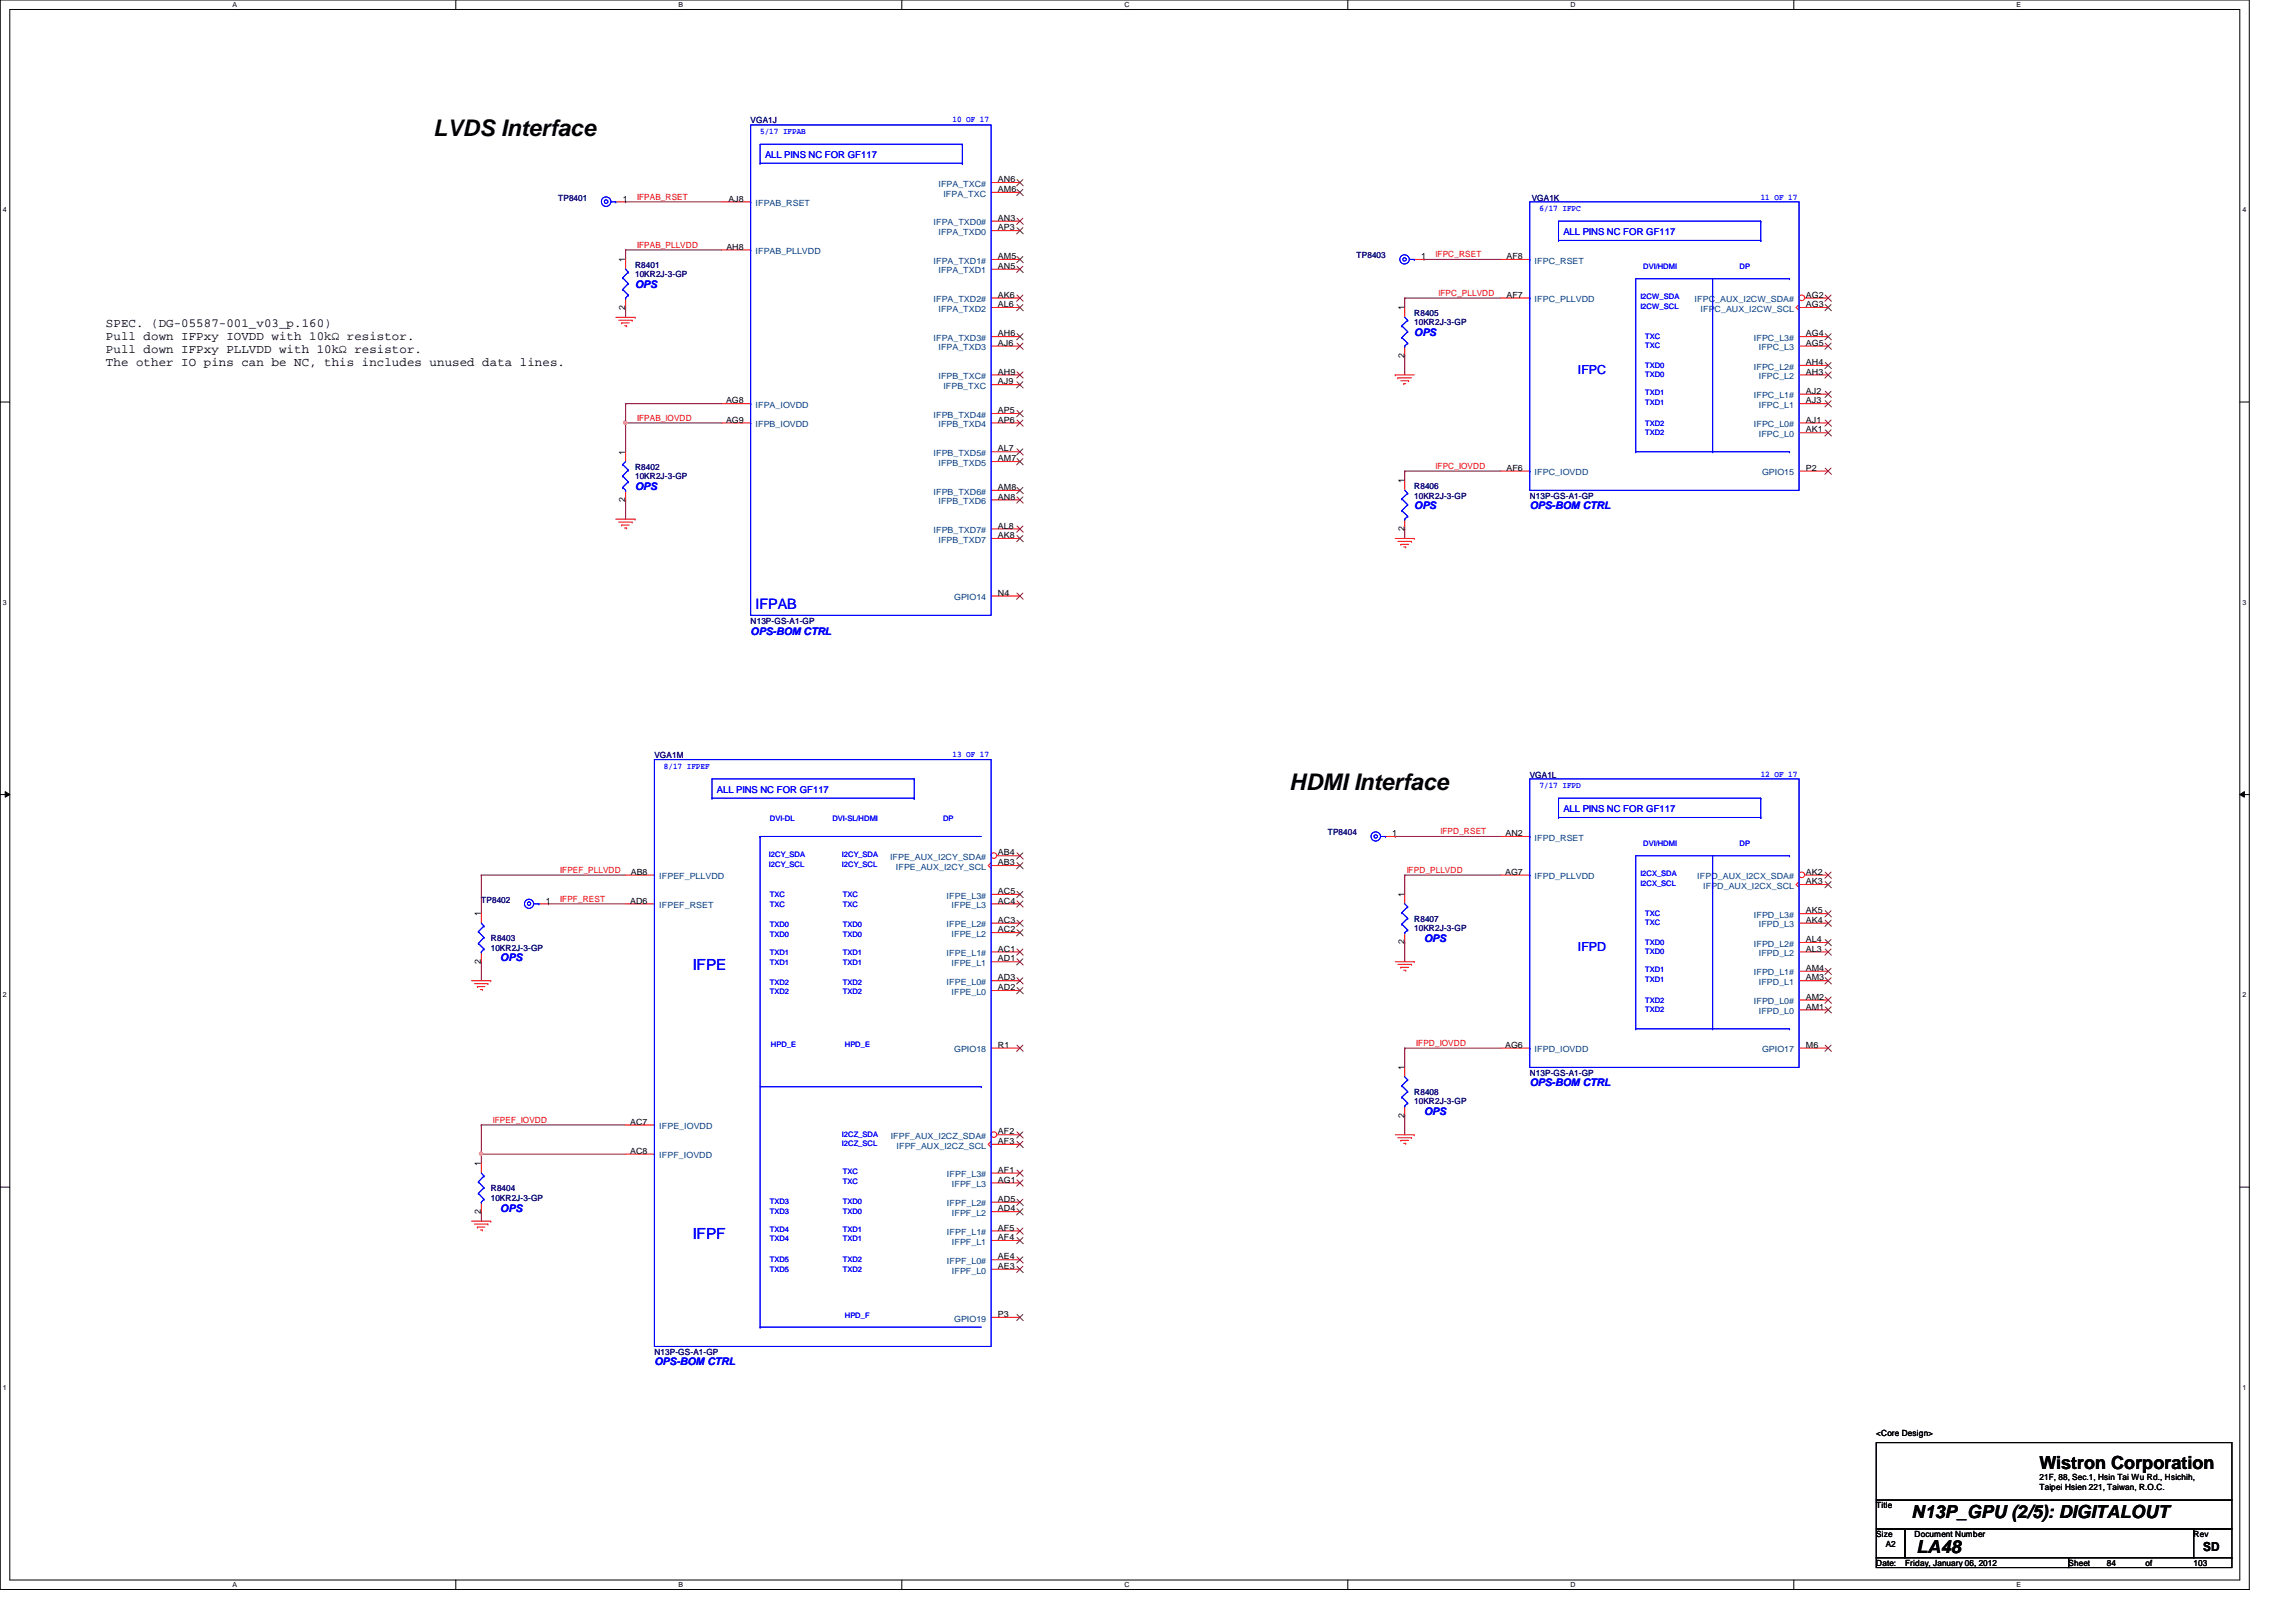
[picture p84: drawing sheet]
<svg xmlns="http://www.w3.org/2000/svg" width="297mm" height="210mm" viewBox="0 0 297 210" stroke-linecap="round" stroke-linejoin="round" font-family="sans-serif">
<defs><g id="words">
<g font-size="3">
<text x="56" y="17.6">LVDS Interface</text>
<text x="166.8" y="102.3">HDMI Interface</text>
</g>
<g font-size="2.3">
<text x="263.9" y="190.1">Wistron Corporation</text>
<text x="247.3" y="196.4">N13P_GPU (2/5): DIGITALOUT</text>
<text x="247.9" y="200.9">LA48</text>
</g>
<g font-size="2" fill="#00f">
<text x="89.6" y="125.5">IFPE</text>
<text x="89.6" y="160.4">IFPF</text>
</g>
<text font-size="1.9" fill="#00f" x="97.7" y="78.8">IFPAB</text>
<g font-size="1.6">
<text x="13.7" y="45.7">Pull down IFPxy PLLVDD with 10kΩ resistor.</text>
<text x="13.7" y="42.3">SPEC. (DG-05587-001_v03_p.160)</text>
<text x="13.7" y="44">Pull down IFPxy IOVDD with 10kΩ resistor.</text>
<text x="13.7" y="47.4">The other IO pins can be NC, this includes unused data lines.</text>
<text x="285" y="200.7">SD</text>
</g>
<g font-size="1.6" fill="#00f">
<text x="204.1" y="48.3">IFPC</text>
<text x="204.1" y="123">IFPD</text>
</g>
<g font-size="1.4" fill="#00f">
<text x="82.2" y="37.3">OPS</text>
<text x="183" y="43.5">OPS</text>
<text x="82.2" y="63.5">OPS</text>
<text x="183" y="65.9">OPS</text>
<text x="197.9" y="65.9">OPS-BOM CTRL</text>
<text x="97.1" y="82.1">OPS-BOM CTRL</text>
<text x="64.7" y="124.4">OPS</text>
<text x="184.2" y="121.9">OPS</text>
<text x="197.9" y="140.6">OPS-BOM CTRL</text>
<text x="184.2" y="144.4">OPS</text>
<text x="64.7" y="156.8">OPS</text>
<text x="84.7" y="176.7">OPS-BOM CTRL</text>
</g>
<g font-size="1.2" fill="#00f">
<text x="99" y="20.4">ALL PINS NC FOR GF117</text>
<text x="202.3" y="30.4">ALL PINS NC FOR GF117</text>
<text x="92.7" y="102.6">ALL PINS NC FOR GF117</text>
<text x="202.3" y="105.1">ALL PINS NC FOR GF117</text>
</g>
<g font-size="1.1" fill="#000080">
<text x="97.1" y="16">VGA1J</text>
<text x="72.2" y="26">TP8401</text>
<text x="198.2" y="26">VGA1K</text>
<text x="82.2" y="34.6">R8401</text>
<text x="82.2" y="35.9">10KR2J-3-GP</text>
<text x="175.5" y="33.4">TP8403</text>
<text x="183" y="40.9">R8405</text>
<text x="183" y="42.1">10KR2J-3-GP</text>
<text x="82.2" y="60.8">R8402</text>
<text x="82.2" y="62">10KR2J-3-GP</text>
<text x="183" y="63.3">R8406</text>
<text x="183" y="64.5">10KR2J-3-GP</text>
<text x="197.9" y="64.5">N13P-GS-A1-GP</text>
<text x="97.1" y="80.7">N13P-GS-A1-GP</text>
<text x="84.7" y="98.1">VGA1M</text>
<text x="197.9" y="100.6">VGA1L</text>
<text x="171.8" y="108.1">TP8404</text>
<text x="62.3" y="116.8">TP8402</text>
<text x="183" y="119.3">R8407</text>
<text x="63.5" y="121.8">R8403</text>
<text x="63.5" y="123">10KR2J-3-GP</text>
<text x="183" y="120.5">10KR2J-3-GP</text>
<text x="183" y="141.7">R8408</text>
<text x="183" y="142.9">10KR2J-3-GP</text>
<text x="197.9" y="139.2">N13P-GS-A1-GP</text>
<text x="63.5" y="154.1">R8404</text>
<text x="63.5" y="155.4">10KR2J-3-GP</text>
<text x="84.7" y="175.3">N13P-GS-A1-GP</text>
</g>
<g font-size="1.1" fill="#00f">
<text x="98.3" y="17.4">5/17 IFPAB</text>
<text x="123.2" y="15.8">10 OF 17</text>
<text x="199.2" y="27.3">6/17 IFPC</text>
<text x="227.8" y="25.8">11 OF 17</text>
<text x="85.9" y="99.5">8/17 IFPEF</text>
<text x="123.2" y="98">13 OF 17</text>
<text x="199.2" y="102">7/17 IFPD</text>
<text x="227.8" y="100.5">12 OF 17</text>
</g>
<g font-size="1.1">
<text x="129.1" y="23.6">AN6</text>
<text x="80.6" y="26.1">1</text>
<text x="94.2" y="26.1">AJ8</text>
<text x="129.1" y="29.8">AP3</text>
<text x="129.1" y="28.6">AN3</text>
<text x="129.1" y="24.8">AM6</text>
<text x="80.9" y="34" transform="rotate(-90 80.9 34)">1</text>
<text x="94" y="32.3">AH8</text>
<text x="129.1" y="34.8">AN5</text>
<text x="129.1" y="33.5">AM5</text>
<text x="183.9" y="33.5">1</text>
<text x="194.9" y="33.5">AF8</text>
<text x="80.9" y="40.1" transform="rotate(-90 80.9 40.1)">2</text>
<text x="129.1" y="39.8">AL6</text>
<text x="129.1" y="38.5">AK6</text>
<text x="181.7" y="40.2" transform="rotate(-90 181.7 40.2)">1</text>
<text x="194.9" y="38.5">AF7</text>
<text x="233.6" y="39.8">AG3</text>
<text x="233.6" y="38.5">AG2</text>
<text x="129.1" y="44.7">AJ6</text>
<text x="129.1" y="43.5">AH6</text>
<text x="181.7" y="46.3" transform="rotate(-90 181.7 46.3)">2</text>
<text x="233.6" y="47.2">AH4</text>
<text x="233.6" y="44.7">AG5</text>
<text x="233.6" y="43.5">AG4</text>
<text x="93.9" y="52.2">AG8</text>
<text x="129.1" y="53.5">AP5</text>
<text x="129.1" y="49.7">AJ9</text>
<text x="129.1" y="48.5">AH9</text>
<text x="233.6" y="52.2">AJ3</text>
<text x="233.6" y="51">AJ2</text>
<text x="233.6" y="48.5">AH3</text>
<text x="80.9" y="58.8" transform="rotate(-90 80.9 58.8)">1</text>
<text x="93.9" y="54.7">AG9</text>
<text x="129.1" y="59.7">AM7</text>
<text x="129.1" y="58.4">AL7</text>
<text x="129.1" y="54.7">AP6</text>
<text x="233.6" y="56">AK1</text>
<text x="233.6" y="54.7">AJ1</text>
<text x="80.9" y="65" transform="rotate(-90 80.9 65)">2</text>
<text x="129.1" y="64.6">AN8</text>
<text x="129.1" y="63.4">AM8</text>
<text x="181.7" y="62.6" transform="rotate(-90 181.7 62.6)">1</text>
<text x="194.9" y="60.9">AF6</text>
<text x="233.6" y="60.9">P2</text>
<text x="129.1" y="69.6">AK8</text>
<text x="129.1" y="68.4">AL8</text>
<text x="181.7" y="68.7" transform="rotate(-90 181.7 68.7)">2</text>
<text x="129.1" y="77.1">N4</text>
<text x="81.6" y="113.2">AB8</text>
<text x="129.1" y="112">AB3</text>
<text x="129.1" y="110.7">AB4</text>
<text x="180.1" y="108.2">1</text>
<text x="194.7" y="113.2">AG7</text>
<text x="194.8" y="108.2">AN2</text>
<text x="233.6" y="113.2">AK2</text>
<text x="62.2" y="118.6" transform="rotate(-90 62.2 118.6)">1</text>
<text x="70.6" y="116.9">1</text>
<text x="81.5" y="116.9">AD6</text>
<text x="129.1" y="119.4">AC3</text>
<text x="129.1" y="116.9">AC4</text>
<text x="129.1" y="115.7">AC5</text>
<text x="181.7" y="116.1" transform="rotate(-90 181.7 116.1)">1</text>
<text x="233.6" y="119.4">AK4</text>
<text x="233.6" y="118.2">AK5</text>
<text x="233.6" y="114.4">AK3</text>
<text x="62.2" y="124.7" transform="rotate(-90 62.2 124.7)">2</text>
<text x="129.1" y="124.4">AD1</text>
<text x="129.1" y="123.1">AC1</text>
<text x="129.1" y="120.6">AC2</text>
<text x="181.7" y="122.2" transform="rotate(-90 181.7 122.2)">2</text>
<text x="233.6" y="125.6">AM4</text>
<text x="233.6" y="123.1">AL3</text>
<text x="233.6" y="121.9">AL4</text>
<text x="129.1" y="128.1">AD2</text>
<text x="129.1" y="126.9">AD3</text>
<text x="233.6" y="130.6">AM1</text>
<text x="233.6" y="129.4">AM2</text>
<text x="233.6" y="126.9">AM3</text>
<text x="129.1" y="135.6">R1</text>
<text x="194.7" y="135.6">AG6</text>
<text x="233.6" y="135.6">M6</text>
<text x="181.7" y="138.5" transform="rotate(-90 181.7 138.5)">1</text>
<text x="81.5" y="149.3">AC8</text>
<text x="81.5" y="145.5">AC7</text>
<text x="129.1" y="148">AF3</text>
<text x="129.1" y="146.8">AF2</text>
<text x="181.7" y="144.7" transform="rotate(-90 181.7 144.7)">2</text>
<text x="62.2" y="150.9" transform="rotate(-90 62.2 150.9)">1</text>
<text x="129.1" y="155.5">AD5</text>
<text x="129.1" y="153">AG1</text>
<text x="129.1" y="151.8">AF1</text>
<text x="62.2" y="157.1" transform="rotate(-90 62.2 157.1)">2</text>
<text x="129.1" y="160.5">AF4</text>
<text x="129.1" y="159.3">AF5</text>
<text x="129.1" y="156.8">AD4</text>
<text x="129.1" y="164.2">AE3</text>
<text x="129.1" y="163">AE4</text>
<text x="129.1" y="170.4">P3</text>
<text x="242.7" y="185.9">&lt;Core Design&gt;</text>
<text x="263.9" y="191.5">21F, 88, Sec.1, Hsin Tai Wu Rd., Hsichih,</text>
<text x="242.7" y="195.2">Title</text>
<text x="263.9" y="192.8">Taipei Hsien 221, Taiwan, R.O.C.</text>
<text x="242.7" y="198.9">Size</text>
<text x="242.7" y="202.6">Date:</text>
<text x="244" y="200.2">A2</text>
<text x="246.5" y="202.6">Friday, January 06, 2012</text>
<text x="247.7" y="198.9">Document Number</text>
<text x="267.6" y="202.6">Sheet</text>
<text x="272.6" y="202.6">84</text>
<text x="277.6" y="202.6">of</text>
<text x="283.8" y="198.9">Rev</text>
<text x="283.8" y="202.6">103</text>
</g>
<g font-size="1.1" fill="#f00">
<text x="82.4" y="25.9">IFPAB_RSET</text>
<text x="82.4" y="32.1">IFPAB_PLLVDD</text>
<text x="185.7" y="33.3">IFPC_RSET</text>
<text x="186.1" y="38.3">IFPC_PLLVDD</text>
<text x="82.4" y="54.5">IFPAB_IOVDD</text>
<text x="185.7" y="60.7">IFPC_IOVDD</text>
<text x="186.3" y="108">IFPD_RSET</text>
<text x="72.5" y="113">IFPEF_PLLVDD</text>
<text x="182" y="113">IFPD_PLLVDD</text>
<text x="72.5" y="116.7">IFPF_REST</text>
<text x="183.2" y="135.4">IFPD_IOVDD</text>
<text x="63.8" y="145.3">IFPEF_IOVDD</text>
</g>
<g font-size="1.1" fill="#004080">
<text x="97.7" y="26.7">IFPAB_RSET</text>
<text x="120.8" y="29.2">IFPA_TXD0#</text>
<text x="121.4" y="24.2">IFPA_TXC#</text>
<text x="122" y="25.4">IFPA_TXC</text>
<text x="97.7" y="32.9">IFPAB_PLLVDD</text>
<text x="120.8" y="34.1">IFPA_TXD1#</text>
<text x="121.4" y="35.4">IFPA_TXD1</text>
<text x="121.4" y="30.4">IFPA_TXD0</text>
<text x="198.5" y="34.1">IFPC_RSET</text>
<text x="120.8" y="39.1">IFPA_TXD2#</text>
<text x="121.4" y="40.3">IFPA_TXD2</text>
<text x="198.5" y="39.1">IFPC_PLLVDD</text>
<text x="219.2" y="39.1">IFPC_AUX_I2CW_SDA#</text>
<text x="220" y="40.3">IFPC_AUX_I2CW_SCL</text>
<text x="120.8" y="44.1">IFPA_TXD3#</text>
<text x="121.4" y="45.3">IFPA_TXD3</text>
<text x="226.9" y="47.8">IFPC_L2#</text>
<text x="226.9" y="44.1">IFPC_L3#</text>
<text x="227.5" y="45.3">IFPC_L3</text>
<text x="97.7" y="52.8">IFPA_IOVDD</text>
<text x="121.4" y="49.1">IFPB_TXC#</text>
<text x="122" y="50.3">IFPB_TXC</text>
<text x="226.9" y="51.6">IFPC_L1#</text>
<text x="227.5" y="52.8">IFPC_L1</text>
<text x="227.5" y="49.1">IFPC_L2</text>
<text x="97.7" y="55.3">IFPB_IOVDD</text>
<text x="120.8" y="59">IFPB_TXD5#</text>
<text x="120.8" y="54.1">IFPB_TXD4#</text>
<text x="121.4" y="55.3">IFPB_TXD4</text>
<text x="226.9" y="55.3">IFPC_L0#</text>
<text x="227.5" y="56.6">IFPC_L0</text>
<text x="120.8" y="64">IFPB_TXD6#</text>
<text x="121.4" y="65.2">IFPB_TXD6</text>
<text x="121.4" y="60.3">IFPB_TXD5</text>
<text x="198.5" y="61.5">IFPC_IOVDD</text>
<text x="228" y="61.5">GPIO15</text>
<text x="120.8" y="69">IFPB_TXD7#</text>
<text x="121.4" y="70.2">IFPB_TXD7</text>
<text x="123.4" y="77.7">GPIO14</text>
<text x="85.3" y="113.8">IFPEF_PLLVDD</text>
<text x="115.1" y="111.3">IFPE_AUX_I2CY_SDA#</text>
<text x="115.9" y="112.6">IFPE_AUX_I2CY_SCL</text>
<text x="198.5" y="113.8">IFPD_PLLVDD</text>
<text x="198.5" y="108.8">IFPD_RSET</text>
<text x="219.6" y="113.8">IFPD_AUX_I2CX_SDA#</text>
<text x="85.3" y="117.5">IFPEF_RSET</text>
<text x="122.5" y="116.3">IFPE_L3#</text>
<text x="123.1" y="117.5">IFPE_L3</text>
<text x="220.3" y="115">IFPD_AUX_I2CX_SCL</text>
<text x="226.9" y="118.8">IFPD_L3#</text>
<text x="122.5" y="123.7">IFPE_L1#</text>
<text x="122.5" y="120">IFPE_L2#</text>
<text x="123.1" y="125">IFPE_L1</text>
<text x="123.1" y="121.2">IFPE_L2</text>
<text x="226.9" y="122.5">IFPD_L2#</text>
<text x="227.5" y="123.7">IFPD_L2</text>
<text x="227.5" y="120">IFPD_L3</text>
<text x="122.5" y="127.5">IFPE_L0#</text>
<text x="123.1" y="128.7">IFPE_L0</text>
<text x="226.9" y="130">IFPD_L0#</text>
<text x="226.9" y="126.2">IFPD_L1#</text>
<text x="227.5" y="131.2">IFPD_L0</text>
<text x="227.5" y="127.5">IFPD_L1</text>
<text x="123.4" y="136.2">GPIO18</text>
<text x="198.5" y="136.2">IFPD_IOVDD</text>
<text x="228" y="136.2">GPIO17</text>
<text x="85.3" y="149.9">IFPF_IOVDD</text>
<text x="85.3" y="146.1">IFPE_IOVDD</text>
<text x="115.2" y="147.4">IFPF_AUX_I2CZ_SDA#</text>
<text x="116" y="148.6">IFPF_AUX_I2CZ_SCL</text>
<text x="122.5" y="152.4">IFPF_L3#</text>
<text x="123.1" y="153.6">IFPF_L3</text>
<text x="122.5" y="159.9">IFPF_L1#</text>
<text x="122.5" y="156.1">IFPF_L2#</text>
<text x="123.1" y="161.1">IFPF_L1</text>
<text x="123.1" y="157.4">IFPF_L2</text>
<text x="122.5" y="163.6">IFPF_L0#</text>
<text x="123.1" y="164.8">IFPF_L0</text>
<text x="123.4" y="171">GPIO19</text>
</g>
<g font-size="1" fill="#00f">
<text x="212.6" y="34.8">DVI/HDMI</text>
<text x="225" y="34.8">DP</text>
<text x="212.2" y="38.7">I2CW_SDA</text>
<text x="212.2" y="40">I2CW_SCL</text>
<text x="212.8" y="47.7">TXD0</text>
<text x="212.8" y="45">TXC</text>
<text x="212.8" y="43.8">TXC</text>
<text x="212.8" y="52.4">TXD1</text>
<text x="212.8" y="51.1">TXD1</text>
<text x="212.8" y="48.8">TXD0</text>
<text x="212.8" y="56.3">TXD2</text>
<text x="212.8" y="55.1">TXD2</text>
<text x="99.6" y="106.3">DVI-DL</text>
<text x="107.7" y="106.3">DVI-SL/HDMI</text>
<text x="122" y="106.3">DP</text>
<text x="99.5" y="110.9">I2CY_SDA</text>
<text x="99.5" y="112.1">I2CY_SCL</text>
<text x="108.9" y="110.9">I2CY_SDA</text>
<text x="108.9" y="112.1">I2CY_SCL</text>
<text x="212.2" y="113.4">I2CX_SDA</text>
<text x="212.6" y="109.5">DVI/HDMI</text>
<text x="225" y="109.5">DP</text>
<text x="99.6" y="116.1">TXC</text>
<text x="99.6" y="117.3">TXC</text>
<text x="99.6" y="120">TXD0</text>
<text x="109" y="120">TXD0</text>
<text x="109" y="117.3">TXC</text>
<text x="109" y="116.1">TXC</text>
<text x="212.2" y="114.6">I2CX_SCL</text>
<text x="212.8" y="118.5">TXC</text>
<text x="212.8" y="119.7">TXC</text>
<text x="99.6" y="124.8">TXD1</text>
<text x="99.6" y="123.6">TXD1</text>
<text x="99.6" y="121.2">TXD0</text>
<text x="109" y="124.8">TXD1</text>
<text x="109" y="123.6">TXD1</text>
<text x="109" y="121.2">TXD0</text>
<text x="212.8" y="122.3">TXD0</text>
<text x="212.8" y="123.5">TXD0</text>
<text x="212.8" y="125.8">TXD1</text>
<text x="99.6" y="127.5">TXD2</text>
<text x="99.6" y="128.7">TXD2</text>
<text x="109" y="128.7">TXD2</text>
<text x="109" y="127.5">TXD2</text>
<text x="212.8" y="127.1">TXD1</text>
<text x="212.8" y="129.8">TXD2</text>
<text x="212.8" y="130.9">TXD2</text>
<text x="99.7" y="135.6">HPD_E</text>
<text x="109.3" y="135.6">HPD_E</text>
<text x="108.9" y="147.1">I2CZ_SDA</text>
<text x="108.9" y="148.3">I2CZ_SCL</text>
<text x="99.6" y="155.8">TXD3</text>
<text x="109" y="152">TXC</text>
<text x="109" y="153.2">TXC</text>
<text x="109" y="155.8">TXD0</text>
<text x="99.6" y="160.6">TXD4</text>
<text x="99.6" y="159.4">TXD4</text>
<text x="99.6" y="157.1">TXD3</text>
<text x="109" y="160.6">TXD1</text>
<text x="109" y="157.1">TXD0</text>
<text x="109" y="159.4">TXD1</text>
<text x="99.6" y="164.5">TXD5</text>
<text x="99.6" y="163.3">TXD5</text>
<text x="109" y="163.3">TXD2</text>
<text x="109" y="164.5">TXD2</text>
<text x="109.3" y="170.5">HPD_F</text>
</g>
<g font-size=".9">
<text x="30.1" y=".9">A</text>
<text x="87.8" y=".9">B</text>
<text x="145.5" y=".9">C</text>
<text x="203.2" y=".9">D</text>
<text x="260.9" y=".9">E</text>
<text x=".4" y="27.4">4</text>
<text x="290.1" y="27.4">4</text>
<text x=".4" y="78.2">3</text>
<text x="290.1" y="78.2">3</text>
<text x=".4" y="129">2</text>
<text x="290.1" y="129">2</text>
<text x=".4" y="179.8">1</text>
<text x="290.1" y="179.8">1</text>
<text x="30.1" y="205.4">A</text>
<text x="87.8" y="205.4">B</text>
<text x="145.5" y="205.4">C</text>
<text x="203.2" y="205.4">D</text>
<text x="260.9" y="205.4">E</text>
</g>
</g></defs>
<path d="M0 0h291v205.7h-291zM1.3 1.2h288.5v203.3h-288.5z" fill="none" stroke="#000" stroke-width=".13"/>
<g fill="#fff">
<path d="M30.1 .1h.5v1h-.5z"/>
<path d="M30.1 204.6h.5v1h-.5z"/>
</g>
<path d="M59 0v1.2M59 204.5v1.2" fill="none" stroke="#000" stroke-width=".13"/>
<g fill="#fff">
<path d="M87.8 .1h.6v1h-.6z"/>
<path d="M87.8 204.6h.6v1h-.6z"/>
</g>
<path d="M116.7 0v1.2M116.7 204.5v1.2" fill="none" stroke="#000" stroke-width=".13"/>
<g fill="#fff">
<path d="M145.5 .1h.6v1h-.6z"/>
<path d="M145.5 204.6h.6v1h-.6z"/>
</g>
<path d="M174.4 0v1.2M174.4 204.5v1.2" fill="none" stroke="#000" stroke-width=".13"/>
<g fill="#fff">
<path d="M203.2 .1h.6v1h-.6z"/>
<path d="M203.2 204.6h.6v1h-.6z"/>
</g>
<path d="M232.1 0v1.2M232.1 204.5v1.2" fill="none" stroke="#000" stroke-width=".13"/>
<g fill="#fff">
<path d="M260.9 .1h.6v1h-.6z"/>
<path d="M260.9 204.6h.6v1h-.6z"/>
<path d="M.4 26.6h.5v1h-.5z"/>
<path d="M290.1 26.6h.5v1h-.5z"/>
<path d="M.4 77.4h.5v1h-.5z"/>
<path d="M290.1 77.4h.5v1h-.5z"/>
</g>
<path d="M0 52h1.3M289.8 52h1.2" fill="none" stroke="#000" stroke-width=".13"/>
<g fill="#fff">
<path d="M.4 128.2h.5v1h-.5z"/>
<path d="M290.1 128.2h.5v1h-.5z"/>
</g>
<path d="M0 102.8h1.3M.7 102.4l.6 .4-.6 .4zM289.8 102.8l.6-.4v.8zM289.8 102.8h1.2" fill="none" stroke="#000" stroke-width=".13"/>
<path d="M.7 102.4l.6 .4-.6 .4zM289.8 102.8l.6-.4v.8z" fill="#000"/>
<g fill="#fff">
<path d="M.4 179h.5v1h-.5z"/>
<path d="M290.1 179h.5v1h-.5z"/>
</g>
<path d="M0 153.6h1.3M289.8 153.6h1.2" fill="none" stroke="#000" stroke-width=".13"/>
<path d="M80.9 32.3h.1M80.9 26.1h.1M80.9 39.8h.1M80.9 32.3v1.3M80.9 39.8v1.3M80.9 26.1h12.5M80.9 32.3h12.5M80.9 54.7h.1M80.9 54.7h12.5M62.3 124.5h.1M62.3 124.5v2.4" fill="none" stroke="#800040" stroke-width=".13"/>
<path d="M80.7 54.5h.3l.1 .2-.1 .2h-.1h-.2z" fill-rule="evenodd" fill="#f0f"/>
<path d="M80.7 54.5h.3l.1 .2-.1 .2h-.1h-.2z" fill="none" stroke="#f0f" stroke-width=".13"/>
<g fill="none" stroke="#800040" stroke-width=".13">
<path d="M181.7 38.6h.1M181.7 38.6v1.2M181.7 38.6h12.5M184.2 33.6h.1M184.2 33.6h10M80.9 52.2h.1M80.9 54.7h.1M80.9 52.2v6.3M80.9 52.2h12.5M80.9 64.7h.1M80.9 64.7v2.5M181.7 61h.1"/>
<path d="M181.7 68.5h.1M181.7 61v1.2M181.7 68.5v1.2M181.7 61h12.5M180.5 108.2h.1M180.5 108.2h13.7M181.7 113.2h.1M181.7 113.2h12.5M181.7 135.6h.1M181.7 122h.1M181.7 122v2.5M181.7 135.6v2.5"/>
<path d="M181.7 135.6h12.5M62.3 149.4h.1M62.3 156.8h.1M62.3 145.6h.1M62.3 145.6v5M62.3 156.8v1.2M62.3 149.4h18.6M181.7 144.4h.1M181.7 144.4v2.5"/>
</g>
<path d="M62.1 149.2h.3v.1v.1l-.2 .1-.1-.1z" fill-rule="evenodd" fill="#f0f"/>
<path d="M62.1 149.2h.3v.1v.1l-.2 .1-.1-.1z" fill="none" stroke="#f0f" stroke-width=".13"/>
<path d="M181.7 46h.1M181.7 46v2.5M62.3 113.2h.1M62.3 113.2h18.6M62.3 113.2v5M70.9 117h.1M70.9 117h10M181.7 113.2h.1M181.7 113.2v2.5M62.3 145.6h.1M62.3 145.6h18.6" fill="none" stroke="#800040" stroke-width=".13"/>
<g fill="none" stroke="#f00" stroke-width=".13">
<path d="M79.7 26.1h1.2M79.7 41.1h2.5M80 41.4h1.8M80.4 41.8h.1M80.4 41.8h1M80.8 42.2h.3M80.9 58.5v1.2M81.1 42.2h.1M81.8 41.4h.1M82.2 41.1h.1M180.5 48.5h.1M180.5 48.5h2.5"/>
<path d="M180.8 48.9h.1M180.8 48.9h1.8M181.2 49.3h1M181.6 49.7h.1M181.6 49.7h.3M182.2 49.3h.1M79.7 67.2h2.5M80 67.6h1.8M80.4 67.9h.1M80.4 67.9h1M80.8 68.3h.3M80.9 63.5v1.2"/>
<path d="M81.1 68.3h.1M81.8 67.6h.1M82.2 67.2h.1M180.5 69.7h2.5M180.8 70.1h1.8M181.2 70.4h.1M181.2 70.4h1M181.6 70.8h.3M181.9 70.8h.1M182.6 70.1h.1M183 69.7h.1M80.9 117h3.8"/>
<path d="M80.9 113.2h3.8M179.2 108.2h1.3M61 126.9h2.5M61.4 127.3h1.7M61.8 127.7h.1M61.8 127.7h.9M62.1 128.1h.3M62.4 128.1h.1M63.1 127.3h.1M63.5 126.9h.1M180.5 124.5h2.5M180.8 124.8h1.8"/>
<path d="M181.2 125.2h.1M181.2 125.2h1M181.6 125.6h.3M181.9 125.6h.1M182.6 124.8h.1M183 124.5h.1M61 158h2.5M61.4 158.4h1.7M61.8 158.8h.1M61.8 158.8h.9M62.1 159.2h.3M62.4 159.2h.1"/>
<path d="M63.1 158.4h.1M63.5 158h.1M80.9 149.4h3.8M80.9 145.6h3.8M128.2 159.3h3.7M128.2 156.8h3.7M128.2 155.6h3.7M128.2 153.1h3.7M128.2 151.8h3.7M128.2 147.7l-.4 .4 .4 .4M128.2 148.1h3.7M180.5 146.9h2.5"/>
<path d="M180.8 147.2h1.8M181.2 147.6h.1M181.2 147.6h1M181.6 148h.3M181.9 148h.1M182.6 147.2h.1M183 146.9h.1M128.2 170.5h3.7M128.2 164.3h3.7M128.2 163h3.7M128.2 160.5h3.7"/>
</g>
<path d="M242.7 186.7h46.1v7.4h-46.1zM242.7 194.1h46.1v3.8h-46.1zM242.7 197.9h3.8v3.7h-3.8zM246.5 197.9h37.3v3.7h-37.3zM283.8 197.9h5v3.7h-5zM242.7 201.6h24.9v1.3h-24.9zM267.6 201.6h21.2v1.3h-21.2z" fill="none" stroke="#000" stroke-width=".13"/>
<g fill="none" stroke="#00f" stroke-width=".13">
<path d="M78.2 25.9h.4l.1 .2-.1 .2h-.2h-.2zM79.1 26.1h.6M79.7 26.1h.1M80.9 59.7l-.3 .4M80.6 60.1h.1M80.6 61.6h.1M80.6 63.1h.1M80.6 60.1l.7 .7M80.6 61.6l.7 .8M80.6 63.1l.3 .4M80.9 63.5h.1M81.3 60.8h.1"/>
<path d="M81.3 62.4h.1M81.3 60.8l-.7 .8M81.3 62.4l-.7 .7M177.8 108.1h.3l.1 .1-.1 .2-.1 .1-.2-.1zM178.6 108.2h.6M179.2 108.2h.1"/>
<circle cx="78.4" cy="26.1" r=".62"/>
<circle cx="178" cy="108.2" r=".61"/>
</g>
<g fill="none" stroke="#804000" stroke-width=".13">
<path d="M131.6 158.9l.8 .8M131.6 156.4l.8 .8M131.6 155.2l.8 .8M131.6 152.7l.8 .8M131.6 151.4l.8 .8M131.6 147.7l.8 .8M132.3 158.9l-.8 .8M132.3 156.4l-.8 .8M132.3 155.2l-.8 .8M132.3 152.7l-.8 .8M132.3 151.4l-.8 .8M132.3 147.7l-.8 .8"/>
<path d="M131.6 170.1l.8 .8M131.6 163.9l.8 .8M131.6 162.6l.8 .8M131.6 160.1l.8 .9M132.3 170.1l-.8 .8M132.3 163.9l-.8 .8M132.3 162.6l-.8 .8M132.3 160.1l-.8 .9"/>
</g>
<circle cx="128.6" cy="146.8" r=".37" fill="#fff"/>
<g fill="none" stroke="#f00" stroke-width=".13">
<path d="M128.2 119.5h3.7M128.2 117h3.7M128.2 115.7h3.7M128.2 111.6l-.4 .4 .4 .4M128.2 112h3.7M128.2 135.6h3.7M128.2 128.2h3.7M128.2 126.9h3.7M128.2 124.5h3.7M128.2 123.2h3.7M128.2 120.7h3.7M129 146.9h2.9"/>
<circle cx="128.6" cy="146.8" r=".37"/>
</g>
<g fill="none" stroke="#804000" stroke-width=".13">
<path d="M131.6 119.1l.8 .8M131.6 116.6l.8 .8M131.6 115.4l.8 .8M131.6 111.6l.8 .8M132.3 119.1l-.8 .8M132.3 116.6l-.8 .8M132.3 115.4l-.8 .8M132.3 111.6l-.8 .8M131.6 135.3l.8 .8M131.6 127.8l.8 .8M131.6 126.5l.8 .8M131.6 124.1l.8 .8"/>
<path d="M131.6 122.8l.8 .8M131.6 120.3l.8 .8M132.3 135.3l-.8 .8M132.3 127.8l-.8 .8M132.3 126.5l-.8 .8M132.3 124.1l-.8 .8M132.3 122.8l-.8 .8M132.3 120.3l-.8 .8M131.6 146.5l.8 .8M132.3 146.5l-.8 .8"/>
</g>
<circle cx="128.6" cy="110.7" r=".37" fill="#fff"/>
<g fill="none" stroke="#f00" stroke-width=".13">
<path d="M80.9 33.6v1.2M80.9 38.6v1.2M93.4 32.3h3.7M93.4 26.1h3.7M128.2 33.6h3.7M128.2 39.8h3.7M128.2 38.6h3.7M128.2 34.8h3.7M128.2 29.8h3.7M128.2 28.6h3.7M128.2 24.9h3.7M128.2 23.6h3.7"/>
<path d="M181.7 39.8v1.3M183 33.6h1.2M194.2 33.6h3.7M194.2 38.6h3.7M232.7 39.8h3.8M232.7 39.4l-.3 .4 .3 .4M93.4 54.7h3.7M93.4 52.2h3.7M128.2 54.7h3.7M128.2 59.7h3.7M128.2 58.5h3.7M128.2 53.5h3.7"/>
<path d="M128.2 49.8h3.7M128.2 48.5h3.7M128.2 44.8h3.7M128.2 43.6h3.7M181.7 44.8v1.2M232.7 54.7h3.8M232.7 52.2h3.8M232.7 48.5h3.8M232.7 44.8h3.8M232.7 43.6h3.8M232.7 56h3.8M232.7 51h3.8"/>
<path d="M232.7 47.3h3.8M128.2 77.1h3.7M128.2 69.7h3.7M128.2 68.5h3.7M128.2 64.7h3.7M128.2 63.5h3.7M194.2 61h3.7M232.7 61h3.8M129 110.7h2.9M181.7 138.1v1.3M181.7 143.1v1.3"/>
<circle cx="128.6" cy="110.7" r=".37"/>
</g>
<g fill="none" stroke="#804000" stroke-width=".13">
<path d="M131.6 39.4l.8 .8M131.6 38.2l.8 .8M131.6 34.5l.8 .8M131.6 33.2l.8 .8M131.6 29.5l.8 .8M131.6 28.2l.8 .8M131.6 24.5l.8 .8M131.6 23.2l.8 .8M132.3 39.4l-.8 .8M132.3 38.2l-.8 .8M132.3 34.5l-.8 .8M132.3 33.2l-.8 .8"/>
<path d="M132.3 29.5l-.8 .8M132.3 28.2l-.8 .8M132.3 24.5l-.8 .8M132.3 23.2l-.8 .8M236.1 39.4l.8 .8M236.9 39.4l-.8 .8M131.6 59.4l.8 .8M131.6 58.1l.8 .8M131.6 54.4l.8 .8M131.6 53.1l.8 .8M131.6 49.4l.8 .8M131.6 48.1l.8 .8"/>
<path d="M131.6 44.4l.8 .8M131.6 43.2l.8 .8M132.3 59.4l-.8 .8M132.3 58.1l-.8 .8M132.3 54.4l-.8 .8M132.3 53.1l-.8 .8M132.3 49.4l-.8 .8M132.3 48.1l-.8 .8M132.3 44.4l-.8 .8M132.3 43.2l-.8 .8M236.1 55.6l.8 .8M236.1 54.4l.8 .8"/>
<path d="M236.1 51.9l.8 .8M236.1 50.6l.8 .8M236.1 48.1l.8 .8M236.1 46.9l.8 .8M236.1 44.4l.8 .8M236.1 43.2l.8 .8M236.9 55.6l-.8 .8M236.9 54.4l-.8 .8M236.9 51.9l-.8 .8M236.9 50.6l-.8 .8M236.9 48.1l-.8 .8M236.9 46.9l-.8 .8"/>
<path d="M236.9 44.4l-.8 .8M236.9 43.2l-.8 .8M131.6 76.8l.8 .8M131.6 69.3l.8 .8M131.6 68.1l.8 .8M131.6 64.3l.8 .8M131.6 63.1l.8 .8M132.3 76.8l-.8 .8M132.3 69.3l-.8 .8M132.3 68.1l-.8 .8M132.3 64.3l-.8 .8M132.3 63.1l-.8 .8"/>
<path d="M236.1 60.6l.8 .8M236.9 60.6l-.8 .8M131.6 110.4l.8 .8M132.3 110.4l-.8 .8"/>
</g>
<g fill="none" stroke="#00f" stroke-width=".13">
<path d="M97.1 16.2h31.1v63.4h-31.1zM124.5 18.7h.1M124.5 18.7h-26.2v2.4M124.5 18.7v2.4M80.6 35.9h.1M80.6 37.5h.1M80.6 35.9l.7 .8M80.6 37.5l.7 .7M80.9 38.6h.1M80.9 34.8l.4 .4M81.3 35.2h.1M81.3 36.7h.1"/>
<path d="M81.3 38.2h.1M81.3 35.2l-.7 .7M81.3 36.7l-.7 .8M81.3 38.2l-.4 .4M97.1 32.3h.1M97.1 26.1h.1M98.3 21.1h.1M98.3 21.1h26.2M124.5 21.1h.1M181.5 33.4h.4v.2v.1l-.2 .1-.2-.1zM182.4 33.6h.6M183 33.6h.1"/>
<path d="M97.1 52.2h.1M97.1 54.7h.1M181.4 42.2h.1M181.4 43.7h.1M181.4 42.2l.7 .7M181.4 43.7l.7 .7M181.7 44.8h.1M181.7 41.1l.4 .3M182.1 41.4h.1M182.1 42.9h.1M182.1 44.4h.1M182.1 41.4l-.7 .8"/>
<path d="M182.1 42.9l-.7 .8M182.1 44.4l-.4 .4M84.7 98.3h43.5v75.9h-43.5zM84.7 113.2h.1M84.7 117h.1M92.1 103.3h.1M92.1 103.3h26.2M98.3 108.2h.1M98.3 108.2h28.7M98.3 108.2v63.5M118.3 100.8h.1M118.3 103.3h.1"/>
<path d="M118.3 100.8h-26.2v2.5M118.3 100.8v2.5M181.7 139.4l.4 .3M182.1 139.7h.1M182.1 139.7l-.7 .8M84.7 145.6h.1M84.7 149.4h.1M98.3 140.6h28.7M127 140.6h.1M181.4 140.5h.1M181.4 142h.1M181.4 140.5l.7 .8"/>
<path d="M181.4 142l.7 .7M181.7 143.1h.1M182.1 141.3h.1M182.1 142.7h.1M182.1 141.3l-.7 .7M182.1 142.7l-.4 .4M98.3 171.7h.1M98.3 171.7h28.7"/>
<circle cx="181.7" cy="33.6" r=".61"/>
</g>
<circle cx="233.1" cy="38.5" r=".37" fill="#fff"/>
<g fill="none" stroke="#f00" stroke-width=".13">
<path d="M233.5 38.6h3M194.2 113.2h3.7M194.2 108.2h3.7M232.7 119.5h3.8M232.7 118.2h3.8M232.7 114.1l-.3 .4 .3 .4M232.7 114.5h3.8M194.2 135.6h3.7M232.7 135.6h3.8M232.7 130.7h3.8M232.7 129.4h3.8M232.7 126.9h3.8"/>
<path d="M232.7 125.7h3.8M232.7 123.2h3.8M232.7 122h3.8"/>
<circle cx="233.1" cy="38.5" r=".37"/>
</g>
<g fill="none" stroke="#804000" stroke-width=".13">
<path d="M236.1 38.2l.8 .8M236.9 38.2l-.8 .8M236.1 119.1l.8 .8M236.1 117.9l.8 .8M236.1 114.1l.8 .8M236.9 119.1l-.8 .8M236.9 117.9l-.8 .8M236.9 114.1l-.8 .8M236.1 135.3l.8 .8M236.1 130.3l.8 .8M236.1 129l.8 .8M236.1 126.5l.8 .8"/>
<path d="M236.1 125.3l.8 .8M236.1 122.8l.8 .8M236.1 121.6l.8 .8M236.9 135.3l-.8 .8M236.9 130.3l-.8 .8M236.9 129l-.8 .8M236.9 126.5l-.8 .8M236.9 125.3l-.8 .8M236.9 122.8l-.8 .8M236.9 121.6l-.8 .8"/>
</g>
<g fill="none" stroke="#00f" stroke-width=".13">
<path d="M197.9 26.1h34.8v37.4h-34.8zM197.9 38.6h.1M197.9 33.6h.1M201.6 31.1h.1M201.6 31.1h26.2M221.6 36.1v22.4M227.8 31.1h.1M227.8 28.6h.1M227.8 28.6h-26.2v2.5M227.8 28.6v2.5M231.5 36.1h.1M231.5 36.1h-19.9v22.4"/>
<path d="M211.6 58.5h.1M211.6 58.5h19.9M221.6 58.5h.1M231.5 58.5h.1M197.9 61h.1"/>
</g>
<circle cx="233.1" cy="113.2" r=".37" fill="#fff"/>
<g fill="none" stroke="#f00" stroke-width=".13">
<path d="M181.7 62.2v1.3M181.7 67.2v1.3M62.3 118.2v1.3M69.7 117h1.2M181.7 115.7v1.3M233.5 113.2h3M62.3 123.2v1.3M181.7 120.7v1.3M62.3 150.6v1.2M62.3 155.6v1.2"/>
<circle cx="233.1" cy="113.2" r=".37"/>
</g>
<path d="M236.1 112.9l.8 .8M236.9 112.9l-.8 .8" fill="none" stroke="#804000" stroke-width=".13"/>
<g fill="none" stroke="#00f" stroke-width=".13">
<path d="M181.4 64.6h.1M181.4 66.1h.1M181.4 64.6l.7 .7M181.4 66.1l.7 .7M181.7 67.2h.1M181.7 63.5l.4 .3M182.1 63.8h.1M182.1 65.3h.1M182.1 66.8h.1M182.1 63.8l-.7 .8M182.1 65.3l-.7 .8M182.1 66.8l-.4 .4"/>
<path d="M62.3 119.5l.3 .3M62.6 119.8h.1M62.6 119.8l-.7 .8M68.3 116.8h.3l.1 .1-.1 .2-.2 .1-.1-.1zM69.1 117h.6M69.7 117h.1M181.4 118.1h.1M181.4 119.6h.1M181.4 118.1l.7 .7M181.4 119.6l.7 .8M181.7 117l.4 .3M182.1 117.3h.1"/>
<path d="M182.1 118.8h.1M182.1 117.3l-.7 .8M182.1 118.8l-.7 .8M197.9 100.8h34.8v37.3h-34.8zM197.9 108.2h.1M197.9 113.2h.1M201.6 105.8h.1M201.6 105.8h26.2M221.6 110.7v22.4M227.8 105.8h.1M227.8 103.3h.1M227.8 103.3v2.5"/>
<path d="M227.8 103.3h-26.2v2.5M231.5 110.7h.1M231.5 110.7h-19.9v22.4M61.9 120.6h.1M61.9 122.1h.1M61.9 120.6l.7 .7M61.9 122.1l.7 .7M62.3 123.2h.1M62.6 121.3h.1M62.6 122.8h.1M62.6 121.3l-.7 .8M62.6 122.8l-.3 .4"/>
<path d="M181.7 120.7h.1M182.1 120.4h.1M182.1 120.4l-.4 .3M197.9 135.6h.1M211.6 133.1h.1M211.6 133.1h19.9M221.6 133.1h.1M231.5 133.1h.1M61.9 153h.1M61.9 154.4h.1M61.9 153l.7 .7M61.9 154.4l.7 .8"/>
<path d="M62.3 155.6h.1M62.3 151.8l.3 .4M62.6 152.2h.1M62.6 153.7h.1M62.6 155.2h.1M62.6 152.2l-.7 .8M62.6 153.7l-.7 .7M62.6 155.2l-.3 .4"/>
<circle cx="68.5" cy="117" r=".59"/>
</g>
<path d="M80.7 54.5h.3l.1 .2-.1 .2h-.1h-.2z" fill-rule="evenodd" fill="#f0f"/>
<path d="M80.7 54.5h.3l.1 .2-.1 .2h-.1h-.2z" fill="none" stroke="#f0f" stroke-width=".13"/>
<path d="M62.1 149.2h.3v.1v.1l-.2 .1-.1-.1z" fill-rule="evenodd" fill="#f0f"/>
<path d="M62.1 149.2h.3v.1v.1l-.2 .1-.1-.1z" fill="none" stroke="#f0f" stroke-width=".13"/>
<use href="#words"/>
</svg>
